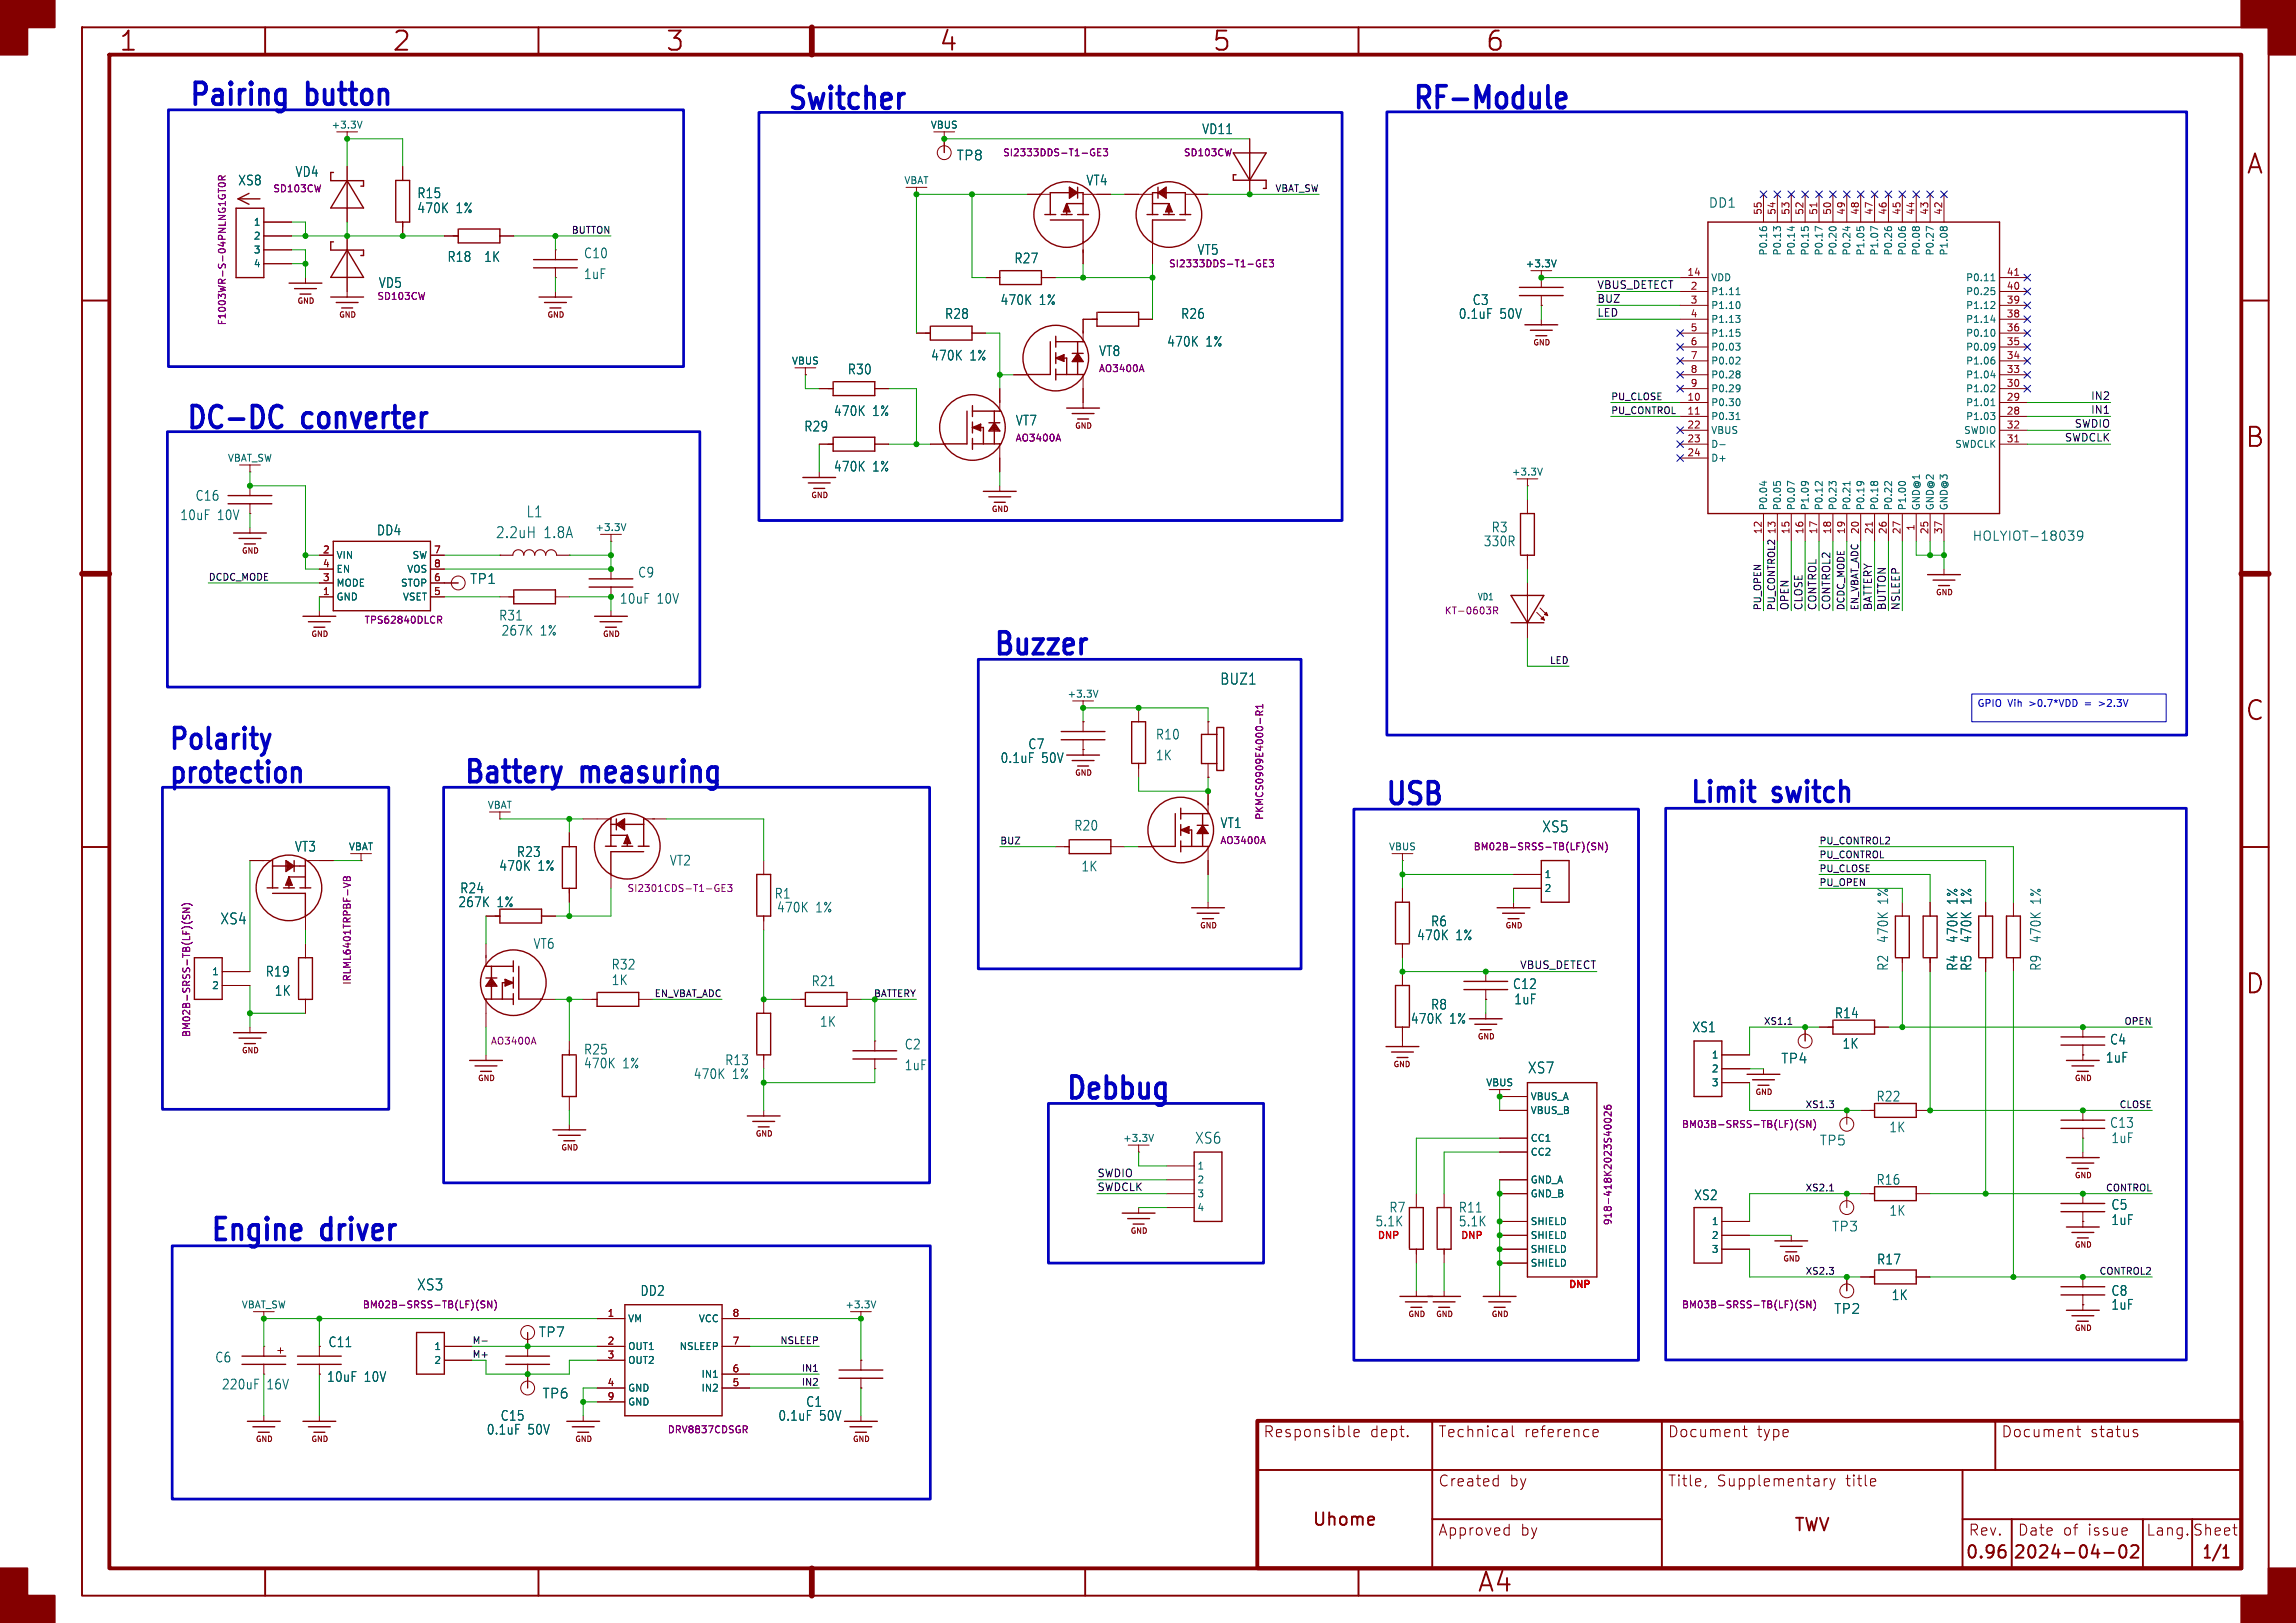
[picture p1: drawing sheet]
<svg xmlns="http://www.w3.org/2000/svg" width="420mm" height="297mm" viewBox="0 0 420 297" stroke-linecap="round" stroke-linejoin="round" font-family="sans-serif">
<defs><g id="words">
<g font-size="5.6" fill="#0000c2">
<text x="34.5" y="19.6">Pairing</text>
<text x="56.4" y="19.6">button</text>
<text x="143.9" y="20.3">Switcher</text>
<text x="258.3" y="20.2">RF-Module</text>
<text x="33.9" y="78.7">DC-DC</text>
<text x="55.7" y="78.7">converter</text>
<text x="181.6" y="120.1">Buzzer</text>
<text x="84.7" y="143.6">Battery</text>
<text x="106.6" y="143.6">measuring</text>
<text x="253.2" y="147.6">USB</text>
<text x="194.8" y="201.4">Debbug</text>
<text x="38.4" y="227.3">Engine</text>
<text x="59.1" y="227.3">driver</text>
</g>
<g font-size="5.3" fill="#0000c2">
<text x="30.7" y="137.4">Polarity</text>
<text x="30.7" y="143.6">protection</text>
<text x="309" y="147.2">Limit</text>
<text x="324.6" y="147.2">switch</text>
</g>
<g font-size="4.9" fill="#840000">
<text x="21.7" y="9.8">1</text>
<text x="71.7" y="9.8">2</text>
<text x="121.7" y="9.8">3</text>
<text x="171.7" y="9.8">4</text>
<text x="221.7" y="9.8">5</text>
<text x="271.7" y="9.8">6</text>
<text x="410.8" y="32.3">A</text>
<text x="410.6" y="82.3">B</text>
<text x="410.6" y="132.3">C</text>
<text x="410.6" y="182.3">D</text>
<text x="270.2" y="291.8">A4</text>
</g>
<g font-size="3.2" fill="#840000">
<text x="239.9" y="279.7">Uhome</text>
<text x="328" y="280.7">TWV</text>
<text x="359.4" y="285.7">0.96</text>
<text x="368.1" y="285.7">2024-04-02</text>
<text x="402.6" y="285.7">1/1</text>
</g>
<g font-size="2.8" fill="#006464">
<text x="96.2" y="94.9">L1</text>
<text x="90.6" y="98.7">2.2uH</text>
<text x="99.4" y="98.7">1.8A</text>
<text x="223.1" y="125.5">BUZ1</text>
<text x="282" y="152.5">XS5</text>
<text x="40.2" y="169.4">XS4</text>
<text x="279.4" y="196.7">XS7</text>
<text x="218.5" y="209.5">XS6</text>
<text x="76.2" y="236.4">XS3</text>
</g>
<g font-size="2.8" fill="#840000">
<text x="231" y="263.3">Responsible</text>
<text x="250.6" y="263.3">dept.</text>
<text x="263" y="263.3">Technical</text>
<text x="278.7" y="263.3">reference</text>
<text x="305" y="263.3">Document</text>
<text x="321.3" y="263.3">type</text>
<text x="366" y="263.3">Document</text>
<text x="382.3" y="263.3">status</text>
<text x="263" y="272.3">Created</text>
<text x="276.1" y="272.3">by</text>
<text x="305" y="272.3">Title,</text>
<text x="314" y="272.3">Supplementary</text>
<text x="337.6" y="272.3">title</text>
<text x="263" y="281.3">Approved</text>
<text x="278.1" y="281.3">by</text>
<text x="360" y="281.3">Rev.</text>
<text x="369" y="281.3">Date</text>
<text x="377.3" y="281.3">of</text>
<text x="381.9" y="281.3">issue</text>
<text x="392.5" y="281.3">Lang. Sheet</text>
</g>
<g font-size="2.5" fill="#006464">
<text x="174.9" y="29.6">TP8</text>
<text x="219.8" y="24.8">VD11</text>
<text x="43.5" y="34.1">XS8</text>
<text x="54" y="32.6">VD4</text>
<text x="198.6" y="34.1">VT4</text>
<text x="76.3" y="39.2">470K</text>
<text x="76.3" y="36.5">R15</text>
<text x="83.4" y="39.2">1%</text>
<text x="106.7" y="47.5">C10</text>
<text x="81.8" y="48.1">R18</text>
<text x="88.5" y="48.1">1K</text>
<text x="106.7" y="51.3">1uF</text>
<text x="185.5" y="48.4">R27</text>
<text x="172.8" y="58.6">R28</text>
<text x="182.9" y="56">470K</text>
<text x="190.1" y="56">1%</text>
<text x="216" y="58.6">R26</text>
<text x="266.8" y="58.6">0.1uF</text>
<text x="269.3" y="56">C3</text>
<text x="274.3" y="58.6">50V</text>
<text x="201" y="65.4">VT8</text>
<text x="213.4" y="63.6">470K</text>
<text x="220.6" y="63.6">1%</text>
<text x="155" y="68.7">R30</text>
<text x="170.2" y="66.2">470K</text>
<text x="177.4" y="66.2">1%</text>
<text x="152.5" y="76.3">470K</text>
<text x="159.6" y="76.3">1%</text>
<text x="147" y="79.2">R29</text>
<text x="185.7" y="78.1">VT7</text>
<text x="152.5" y="86.5">470K</text>
<text x="159.6" y="86.5">1%</text>
<text x="32.9" y="95.4">10uF</text>
<text x="35.7" y="91.8">C16</text>
<text x="39.7" y="95.4">10V</text>
<text x="68.9" y="98.2">DD4</text>
<text x="271.3" y="100.2">330R</text>
<text x="272.8" y="97.6">R3</text>
<text x="85.9" y="107.1">TP1</text>
<text x="116.6" y="105.9">C9</text>
<text x="91.2" y="113.8">R31</text>
<text x="113.3" y="110.7">10uF</text>
<text x="120.2" y="110.7">10V</text>
<text x="91.7" y="116.5">267K</text>
<text x="98.8" y="116.5">1%</text>
<text x="188" y="137.3">C7</text>
<text x="211.4" y="135.5">R10</text>
<text x="182.9" y="139.8">0.1uF</text>
<text x="190.5" y="139.8">50V</text>
<text x="211.4" y="139.3">1K</text>
<text x="196.4" y="152.2">R20</text>
<text x="223.2" y="151.7">VT1</text>
<text x="53.9" y="156.1">VT3</text>
<text x="91.2" y="159.6">470K</text>
<text x="94.5" y="157">R23</text>
<text x="98.4" y="159.6">1%</text>
<text x="122.4" y="158.6">VT2</text>
<text x="197.7" y="159.7">1K</text>
<text x="83.7" y="166.2">267K</text>
<text x="84.1" y="163.7">R24</text>
<text x="90.9" y="166.2">1%</text>
<text x="141.6" y="164.7">R1</text>
<text x="142" y="167.2">470K</text>
<text x="149.2" y="167.2">1%</text>
<text x="345.6" y="165.5" transform="rotate(-90 345.6 165.5)">1%</text>
<text x="358.3" y="165.5" transform="rotate(-90 358.3 165.5)">1%</text>
<text x="360.8" y="165.5" transform="rotate(-90 360.8 165.5)">1%</text>
<text x="373.5" y="165.5" transform="rotate(-90 373.5 165.5)">1%</text>
<text x="97.5" y="173.8">VT6</text>
<text x="259.1" y="172.3">470K</text>
<text x="261.7" y="169.7">R6</text>
<text x="266.3" y="172.3">1%</text>
<text x="345.6" y="172.7" transform="rotate(-90 345.6 172.7)">470K</text>
<text x="358.3" y="172.7" transform="rotate(-90 358.3 172.7)">470K</text>
<text x="360.8" y="172.7" transform="rotate(-90 360.8 172.7)">470K</text>
<text x="373.5" y="172.7" transform="rotate(-90 373.5 172.7)">470K</text>
<text x="48.5" y="178.9">R19</text>
<text x="111.8" y="177.6">R32</text>
<text x="345.6" y="177.7" transform="rotate(-90 345.6 177.7)">R2</text>
<text x="358.3" y="177.7" transform="rotate(-90 358.3 177.7)">R4</text>
<text x="360.8" y="177.7" transform="rotate(-90 360.8 177.7)">R5</text>
<text x="373.5" y="177.7" transform="rotate(-90 373.5 177.7)">R9</text>
<text x="50.2" y="182.4">1K</text>
<text x="111.8" y="180.5">1K</text>
<text x="148.4" y="180.7">R21</text>
<text x="261.7" y="185">R8</text>
<text x="276.7" y="181.2">C12</text>
<text x="276.9" y="184">1uF</text>
<text x="149.9" y="188.1">1K</text>
<text x="258" y="187.6">470K</text>
<text x="265.1" y="187.6">1%</text>
<text x="309.5" y="189.1">XS1</text>
<text x="335.5" y="186.5">R14</text>
<text x="385.9" y="191.4">C4</text>
<text x="106.7" y="195.7">470K</text>
<text x="106.7" y="193.2">R25</text>
<text x="113.9" y="195.7">1%</text>
<text x="126.8" y="197.7">470K</text>
<text x="132.6" y="195.1">R13</text>
<text x="133.9" y="197.7">1%</text>
<text x="165.4" y="192.3">C2</text>
<text x="165.4" y="196.1">1uF</text>
<text x="325.8" y="194.8">TP4</text>
<text x="337" y="192.1">1K</text>
<text x="385.1" y="194.7">1uF</text>
<text x="343.2" y="201.8">R22</text>
<text x="332.8" y="209.8">TP5</text>
<text x="345.5" y="207.4">1K</text>
<text x="385.9" y="206.6">C13</text>
<text x="386.1" y="209.4">1uF</text>
<text x="309.8" y="219.8">XS2</text>
<text x="343.2" y="217">R16</text>
<text x="386.1" y="221.6">C5</text>
<text x="251.5" y="224.6">5.1K</text>
<text x="254.1" y="222.1">R7</text>
<text x="266.8" y="222.1">R11</text>
<text x="266.8" y="224.6">5.1K</text>
<text x="335" y="225.6">TP3</text>
<text x="345.5" y="222.7">1K</text>
<text x="386.1" y="224.4">1uF</text>
<text x="343.3" y="231.6">R17</text>
<text x="117.1" y="237.3">DD2</text>
<text x="346" y="238.1">1K</text>
<text x="386.1" y="237.3">C8</text>
<text x="386.1" y="239.9">1uF</text>
<text x="98.5" y="244.9">TP7</text>
<text x="335.4" y="240.6">TP2</text>
<text x="39.3" y="249.5">C6</text>
<text x="60" y="246.7">C11</text>
<text x="40.5" y="254.5">220uF</text>
<text x="48.8" y="254.5">16V</text>
<text x="59.7" y="253.1">10uF</text>
<text x="66.6" y="253.1">10V</text>
<text x="99.2" y="256.1">TP6</text>
<text x="147.4" y="257.7">C1</text>
<text x="89" y="262.7">0.1uF</text>
<text x="91.5" y="260.2">C15</text>
<text x="96.5" y="262.7">50V</text>
<text x="142.3" y="260.2">0.1uF</text>
<text x="149.9" y="260.2">50V</text>
</g>
<g font-size="2.5" fill="#840084">
<text x="219" y="46.8">VT5</text>
<text x="69.2" y="52.9">VD5</text>
</g>
<g font-size="2.4" fill="#006464">
<text x="312.5" y="38.2">DD1</text>
<text x="360.8" y="99.2">HOLYIOT-18039</text>
</g>
<g font-size="1.9" fill="#0f0f0f">
<text x="292.1" y="53">VBUS_DETECT</text>
<text x="292.1" y="58">LED</text>
<text x="292.1" y="55.5">BUZ</text>
<text x="382.4" y="75.8">IN1</text>
<text x="382.4" y="73.3">IN2</text>
<text x="377.6" y="80.9">SWDCLK</text>
<text x="379.4" y="78.4">SWDIO</text>
<text x="327.3" y="111.8" transform="rotate(-90 327.3 111.8)">OPEN</text>
<text x="329.8" y="111.8" transform="rotate(-90 329.8 111.8)">CLOSE</text>
<text x="332.4" y="111.8" transform="rotate(-90 332.4 111.8)">CONTROL</text>
<text x="334.9" y="111.8" transform="rotate(-90 334.9 111.8)">CONTROL2</text>
<text x="342.5" y="111.8" transform="rotate(-90 342.5 111.8)">BATTERY</text>
<text x="345.1" y="111.8" transform="rotate(-90 345.1 111.8)">BUTTON</text>
<text x="347.6" y="111.8" transform="rotate(-90 347.6 111.8)">NSLEEP</text>
<text x="278" y="177.4">VBUS_DETECT</text>
<text x="200.7" y="215.5">SWDIO</text>
<text x="200.7" y="218.1">SWDCLK</text>
</g>
<g font-size="1.8" fill="#006464">
<text x="60.6" y="23.7">+3.3V</text>
<text x="170.2" y="23.7">VBUS</text>
<text x="165.3" y="33.9">VBAT</text>
<text x="46.3" y="41.5">1</text>
<text x="46.3" y="44">2</text>
<text x="46.3" y="46.6">3</text>
<text x="323.4" y="46.9" transform="rotate(-90 323.4 46.9)">P0.16</text>
<text x="326" y="46.9" transform="rotate(-90 326 46.9)">P0.13</text>
<text x="328.5" y="46.9" transform="rotate(-90 328.5 46.9)">P0.14</text>
<text x="331.1" y="46.9" transform="rotate(-90 331.1 46.9)">P0.15</text>
<text x="333.6" y="46.9" transform="rotate(-90 333.6 46.9)">P0.17</text>
<text x="336.1" y="46.9" transform="rotate(-90 336.1 46.9)">P0.20</text>
<text x="338.7" y="46.9" transform="rotate(-90 338.7 46.9)">P0.24</text>
<text x="341.2" y="46.9" transform="rotate(-90 341.2 46.9)">P1.05</text>
<text x="343.8" y="46.9" transform="rotate(-90 343.8 46.9)">P1.07</text>
<text x="346.3" y="46.9" transform="rotate(-90 346.3 46.9)">P0.26</text>
<text x="348.8" y="46.9" transform="rotate(-90 348.8 46.9)">P0.06</text>
<text x="351.4" y="46.9" transform="rotate(-90 351.4 46.9)">P0.08</text>
<text x="353.9" y="46.9" transform="rotate(-90 353.9 46.9)">P0.27</text>
<text x="356.5" y="46.9" transform="rotate(-90 356.5 46.9)">P1.08</text>
<text x="46.3" y="49.1">4</text>
<text x="279" y="49.1">+3.3V</text>
<text x="312.9" y="51.7">VDD</text>
<text x="359.5" y="51.7">P0.11</text>
<text x="312.9" y="54.2">P1.11</text>
<text x="312.9" y="56.7">P1.10</text>
<text x="312.9" y="59.3">P1.13</text>
<text x="359.5" y="59.3">P1.14</text>
<text x="359.5" y="56.7">P1.12</text>
<text x="359.5" y="54.2">P0.25</text>
<text x="312.9" y="61.8">P1.15</text>
<text x="312.9" y="64.4">P0.03</text>
<text x="359.5" y="64.4">P0.09</text>
<text x="359.5" y="61.8">P0.10</text>
<text x="144.8" y="66.9">VBUS</text>
<text x="312.9" y="66.9">P0.02</text>
<text x="312.9" y="69.4">P0.28</text>
<text x="312.9" y="72">P0.29</text>
<text x="359.5" y="72">P1.02</text>
<text x="359.5" y="69.4">P1.04</text>
<text x="359.5" y="66.9">P1.06</text>
<text x="312.9" y="74.5">P0.30</text>
<text x="312.9" y="77.1">P0.31</text>
<text x="359.5" y="77.1">P1.03</text>
<text x="359.5" y="74.5">P1.01</text>
<text x="312.9" y="79.6">VBUS</text>
<text x="312.9" y="82.1">D-</text>
<text x="357.6" y="82.1">SWDCLK</text>
<text x="359.2" y="79.6">SWDIO</text>
<text x="41.6" y="84.7">VBAT_SW</text>
<text x="276.5" y="87.2">+3.3V</text>
<text x="312.9" y="84.7">D+</text>
<text x="323.4" y="93.5" transform="rotate(-90 323.4 93.5)">P0.04</text>
<text x="326" y="93.5" transform="rotate(-90 326 93.5)">P0.05</text>
<text x="328.5" y="93.5" transform="rotate(-90 328.5 93.5)">P0.07</text>
<text x="331.1" y="93.5" transform="rotate(-90 331.1 93.5)">P1.09</text>
<text x="333.6" y="93.5" transform="rotate(-90 333.6 93.5)">P0.12</text>
<text x="336.1" y="93.5" transform="rotate(-90 336.1 93.5)">P0.23</text>
<text x="338.7" y="93.5" transform="rotate(-90 338.7 93.5)">P0.21</text>
<text x="341.2" y="93.5" transform="rotate(-90 341.2 93.5)">P0.19</text>
<text x="343.8" y="93.5" transform="rotate(-90 343.8 93.5)">P0.18</text>
<text x="346.3" y="93.5" transform="rotate(-90 346.3 93.5)">P0.22</text>
<text x="348.8" y="93.5" transform="rotate(-90 348.8 93.5)">P1.00</text>
<text x="351.4" y="93.5" transform="rotate(-90 351.4 93.5)">GND@1</text>
<text x="353.9" y="93.5" transform="rotate(-90 353.9 93.5)">GND@2</text>
<text x="356.5" y="93.5" transform="rotate(-90 356.5 93.5)">GND@3</text>
<text x="108.8" y="97.4">+3.3V</text>
<text x="61.5" y="102.5">VIN</text>
<text x="61.5" y="107.5">MODE</text>
<text x="61.5" y="105">EN</text>
<text x="73.3" y="107.5">STOP</text>
<text x="74.4" y="105">VOS</text>
<text x="75.4" y="102.5">SW</text>
<text x="61.5" y="110.1">GND</text>
<text x="73.6" y="110.1">VSET</text>
<text x="195.2" y="127.9">+3.3V</text>
<text x="89.1" y="148.2">VBAT</text>
<text x="63.7" y="155.8">VBAT</text>
<text x="254" y="155.8">VBUS</text>
<text x="282.4" y="160.9">1</text>
<text x="282.4" y="163.4">2</text>
<text x="38.7" y="178.7">1</text>
<text x="38.7" y="181.2">2</text>
<text x="313" y="193.9">1</text>
<text x="313" y="196.4">2</text>
<text x="271.8" y="199">VBUS</text>
<text x="279.9" y="201.5">VBUS_A</text>
<text x="313" y="199">3</text>
<text x="205.3" y="209.1">+3.3V</text>
<text x="279.9" y="209.1">CC1</text>
<text x="279.9" y="204.1">VBUS_B</text>
<text x="218.9" y="214.2">1</text>
<text x="279.9" y="211.7">CC2</text>
<text x="218.9" y="216.8">2</text>
<text x="218.9" y="219.3">3</text>
<text x="218.9" y="221.8">4</text>
<text x="279.9" y="216.8">GND_A</text>
<text x="279.9" y="219.3">GND_B</text>
<text x="279.9" y="226.9">SHIELD</text>
<text x="279.9" y="224.4">SHIELD</text>
<text x="313" y="224.4">1</text>
<text x="313" y="226.9">2</text>
<text x="279.9" y="229.5">SHIELD</text>
<text x="279.9" y="232">SHIELD</text>
<text x="313" y="229.5">3</text>
<text x="44.1" y="239.6">VBAT_SW</text>
<text x="154.5" y="239.6">+3.3V</text>
<text x="114.8" y="242.2">VM</text>
<text x="127.7" y="242.2">VCC</text>
<text x="79.4" y="247.2">1</text>
<text x="79.4" y="249.8">2</text>
<text x="114.8" y="247.2">OUT1</text>
<text x="114.8" y="249.8">OUT2</text>
<text x="124.2" y="247.2">NSLEEP</text>
<text x="114.8" y="254.9">GND</text>
<text x="114.8" y="257.4">GND</text>
<text x="128.2" y="254.9">IN2</text>
<text x="128.2" y="252.3">IN1</text>
</g>
<g font-size="1.8" fill="#840084">
<text x="183.4" y="28.8">SI2333DDS-T1-GE3</text>
<text x="216.5" y="28.8">SD103CW</text>
<text x="49.9" y="35.4">SD103CW</text>
<text x="213.7" y="49.1">SI2333DDS-T1-GE3</text>
<text x="41.5" y="59.6" transform="rotate(-90 41.5 59.6)">F1003WR-S-04PNLNG1GT0R</text>
<text x="68.9" y="55.1">SD103CW</text>
<text x="200.9" y="68.3">AO3400A</text>
<text x="185.7" y="81">AO3400A</text>
<text x="264.2" y="112.6">KT-0603R</text>
<text x="66.6" y="114.3">TPS62840DLCR</text>
<text x="223.1" y="154.7">AO3400A</text>
<text x="231.3" y="150.1" transform="rotate(-90 231.3 150.1)">PKMCS0909E4000-R1</text>
<text x="269.5" y="155.8">BM02B-SRSS-TB(LF)(SN)</text>
<text x="114.7" y="163.4">SI2301CDS-T1-GE3</text>
<text x="64.4" y="180.3" transform="rotate(-90 64.4 180.3)">IRLML6401TRPBF-VB</text>
<text x="35" y="189.9" transform="rotate(-90 35 189.9)">BM02B-SRSS-TB(LF)(SN)</text>
<text x="89.7" y="191.4">AO3400A</text>
<text x="307.6" y="206.6">BM03B-SRSS-TB(LF)(SN)</text>
<text x="295" y="224.3" transform="rotate(-90 295 224.3)">918-418K2023S40026</text>
<text x="66.3" y="239.6">BM02B-SRSS-TB(LF)(SN)</text>
<text x="307.6" y="239.6">BM03B-SRSS-TB(LF)(SN)</text>
<text x="122.1" y="262.5">DRV8837CDSGR</text>
</g>
<g font-size="1.8" fill="#a90000">
<text x="322.3" y="39.4" transform="rotate(-90 322.3 39.4)">55</text>
<text x="324.9" y="39.4" transform="rotate(-90 324.9 39.4)">54</text>
<text x="327.4" y="39.4" transform="rotate(-90 327.4 39.4)">53</text>
<text x="329.9" y="39.4" transform="rotate(-90 329.9 39.4)">52</text>
<text x="332.5" y="39.4" transform="rotate(-90 332.5 39.4)">51</text>
<text x="335" y="39.4" transform="rotate(-90 335 39.4)">50</text>
<text x="337.6" y="39.4" transform="rotate(-90 337.6 39.4)">49</text>
<text x="340.1" y="39.4" transform="rotate(-90 340.1 39.4)">48</text>
<text x="342.6" y="39.4" transform="rotate(-90 342.6 39.4)">47</text>
<text x="345.2" y="39.4" transform="rotate(-90 345.2 39.4)">46</text>
<text x="347.7" y="39.4" transform="rotate(-90 347.7 39.4)">45</text>
<text x="350.3" y="39.4" transform="rotate(-90 350.3 39.4)">44</text>
<text x="352.8" y="39.4" transform="rotate(-90 352.8 39.4)">43</text>
<text x="355.3" y="39.4" transform="rotate(-90 355.3 39.4)">42</text>
<text x="308.6" y="50.5">14</text>
<text x="309.2" y="53.1">2</text>
<text x="367" y="53.1">40</text>
<text x="367" y="50.5">41</text>
<text x="309.2" y="55.6">3</text>
<text x="309.2" y="58.2">4</text>
<text x="367" y="58.2">38</text>
<text x="367" y="55.6">39</text>
<text x="309.2" y="60.7">5</text>
<text x="309.2" y="63.2">6</text>
<text x="309.2" y="65.8">7</text>
<text x="367" y="65.8">34</text>
<text x="367" y="63.2">35</text>
<text x="367" y="60.7">36</text>
<text x="309.2" y="68.3">8</text>
<text x="309.2" y="70.9">9</text>
<text x="367" y="70.9">30</text>
<text x="367" y="68.3">33</text>
<text x="308.6" y="73.4">10</text>
<text x="308.6" y="75.9">11</text>
<text x="367" y="75.9">28</text>
<text x="367" y="73.4">29</text>
<text x="308.6" y="78.5">22</text>
<text x="308.6" y="81">23</text>
<text x="308.6" y="83.6">24</text>
<text x="367" y="81">31</text>
<text x="367" y="78.5">32</text>
<text x="59" y="101.3">2</text>
<text x="79.3" y="101.3">7</text>
<text x="322.3" y="97.8" transform="rotate(-90 322.3 97.8)">12</text>
<text x="324.9" y="97.8" transform="rotate(-90 324.9 97.8)">13</text>
<text x="327.4" y="97.8" transform="rotate(-90 327.4 97.8)">15</text>
<text x="329.9" y="97.8" transform="rotate(-90 329.9 97.8)">16</text>
<text x="332.5" y="97.8" transform="rotate(-90 332.5 97.8)">17</text>
<text x="335" y="97.8" transform="rotate(-90 335 97.8)">18</text>
<text x="337.6" y="97.8" transform="rotate(-90 337.6 97.8)">19</text>
<text x="340.1" y="97.8" transform="rotate(-90 340.1 97.8)">20</text>
<text x="342.6" y="97.8" transform="rotate(-90 342.6 97.8)">21</text>
<text x="345.2" y="97.8" transform="rotate(-90 345.2 97.8)">26</text>
<text x="347.7" y="97.8" transform="rotate(-90 347.7 97.8)">27</text>
<text x="350.3" y="97.2" transform="rotate(-90 350.3 97.2)">1</text>
<text x="352.8" y="97.8" transform="rotate(-90 352.8 97.8)">25</text>
<text x="355.3" y="97.8" transform="rotate(-90 355.3 97.8)">37</text>
<text x="59" y="106.4">3</text>
<text x="59" y="103.9">4</text>
<text x="79.3" y="106.4">6</text>
<text x="79.3" y="103.9">8</text>
<text x="59" y="109">1</text>
<text x="79.3" y="109">5</text>
<text x="111.1" y="241">1</text>
<text x="133.9" y="241">8</text>
<text x="111.1" y="246.1">2</text>
<text x="111.1" y="248.7">3</text>
<text x="133.9" y="251.2">6</text>
<text x="133.9" y="246.1">7</text>
<text x="111.1" y="253.7">4</text>
<text x="111.1" y="256.3">9</text>
<text x="133.9" y="253.7">5</text>
</g>
<g font-size="1.8" fill="#0000c2">
<text x="361.6" y="129.7">GPIO Vih</text>
<text x="371.3" y="129.7">&gt;0.7*VDD</text>
<text x="381.7" y="129.7">=</text>
<text x="384.4" y="129.7">&gt;2.3V</text>
</g>
<g font-size="1.8" fill="#ff0002">
<text x="251.8" y="227.1">DNP</text>
<text x="267.1" y="227.1">DNP</text>
</g>
<text font-size="1.8" fill="#f00" x="286.8" y="236">DNP</text>
<g font-size="1.7" fill="#0f0f0f">
<text x="233.2" y="35.2">VBAT_SW</text>
<text x="104.5" y="42.8">BUTTON</text>
<text x="294.6" y="75.9">PU_CONTROL</text>
<text x="294.6" y="73.3">PU_CLOSE</text>
<text x="38.1" y="106.3">DCDC_MODE</text>
<text x="322.2" y="111.8" transform="rotate(-90 322.2 111.8)">PU_OPEN</text>
<text x="324.8" y="111.8" transform="rotate(-90 324.8 111.8)">PU_CONTROL2</text>
<text x="337.5" y="111.8" transform="rotate(-90 337.5 111.8)">DCDC_MODE</text>
<text x="340" y="111.8" transform="rotate(-90 340 111.8)">EN_VBAT_ADC</text>
<text x="283.4" y="121.6">LED</text>
<text x="182.9" y="154.6">BUZ</text>
<text x="332.7" y="154.6">PU_CONTROL2</text>
<text x="332.7" y="159.7">PU_CLOSE</text>
<text x="332.7" y="157.1">PU_CONTROL</text>
<text x="332.7" y="162.2">PU_OPEN</text>
<text x="119.7" y="182.5">EN_VBAT_ADC</text>
<text x="159.8" y="182.5">BATTERY</text>
<text x="322.6" y="187.6">XS1.1</text>
<text x="388.5" y="187.6">OPEN</text>
<text x="330.2" y="202.9">XS1.3</text>
<text x="387.6" y="202.9">CLOSE</text>
<text x="330.2" y="218.1">XS2.1</text>
<text x="385.1" y="218.1">CONTROL</text>
<text x="330.2" y="233.3">XS2.3</text>
<text x="383.9" y="233.3">CONTROL2</text>
<text x="86.4" y="246">M-</text>
<text x="142.7" y="246">NSLEEP</text>
<text x="146.6" y="251.1">IN1</text>
<text x="146.6" y="253.7">IN2</text>
</g>
<text font-size="1.7" fill="#006464" x="270.2" y="110">VD1</text>
<text font-size="1.7" fill="#009600" x="86.4" y="248.6">M+</text>
<g font-size="1.4" fill="#840000">
<text x="54.3" y="55.8">GND</text>
<text x="61.9" y="58.3">GND</text>
<text x="100" y="58.3">GND</text>
<text x="280.4" y="63.4">GND</text>
<text x="196.6" y="78.6">GND</text>
<text x="148.3" y="91.3">GND</text>
<text x="181.3" y="93.9">GND</text>
<text x="44.2" y="101.5">GND</text>
<text x="354" y="109.1">GND</text>
<text x="56.9" y="116.7">GND</text>
<text x="110.2" y="116.7">GND</text>
<text x="196.6" y="142.1">GND</text>
<text x="219.4" y="170.1">GND</text>
<text x="275.3" y="170.1">GND</text>
<text x="270.2" y="190.4">GND</text>
<text x="44.2" y="192.9">GND</text>
<text x="254.8" y="195.5">GND</text>
<text x="87.3" y="198">GND</text>
<text x="321" y="200.6">GND</text>
<text x="379.4" y="198">GND</text>
<text x="138.1" y="208.2">GND</text>
<text x="102.6" y="210.7">GND</text>
<text x="379.4" y="215.8">GND</text>
<text x="206.7" y="226">GND</text>
<text x="326.1" y="231">GND</text>
<text x="379.4" y="228.5">GND</text>
<text x="257.5" y="241.2">GND</text>
<text x="262.6" y="241.2">GND</text>
<text x="272.8" y="241.2">GND</text>
<text x="379.4" y="243.7">GND</text>
<text x="46.7" y="264.1">GND</text>
<text x="56.9" y="264.1">GND</text>
<text x="105.1" y="264.1">GND</text>
<text x="155.9" y="264.1">GND</text>
</g>
</g></defs>
<g fill="none" stroke="#840000" stroke-width=".35">
<path d="M15 5h400v287h-400zM48.5 5v5M98.5 5v5M148.5 5v5M198.5 5v5M248.5 5v5M15 55h5M410 55h5M15 105h5M410 105h5M15 155h5M410 155h5"/>
<path d="M230 269h180M251 277.5l.2 .1 .2 .5-1.1 .2M251.2 278.9l-.2 .1M262 278h42M262 260v27M304 260v27M359 278h51M359 269v18M365 260v9M368 278v9M392 278v9M401 278v9"/>
<path d="M48.5 287v5M98.5 287v5M148.5 287v5M198.5 287v5M248.5 287v5M366.2 282.7h.5M366.4 283.6l.5 .5v.5l-.5 .4M384.9 284.2h1.8M388 282.9a.55 .55 0 0 1 .9 .3 1.35 1.35 0 0 1-.5 1.8 .59 .59 0 0 1-.6-.4 1.79 1.79 0 0 1 .2-1.7zM389.8 283l.4-.3h.5a.62 .62 0 0 1 .4 1l-1.4 1.3h1.5M406.7 285h1M406.7 283.4l.5-.7v2.3"/>
</g>
<path d="M20 10h390v277h-390zM230 260h180v27h-180z" fill="none" stroke="#840000" stroke-width=".7"/>
<path d="M148.5 5v5M15 105h5M410 105h5M148.5 287v5" fill="none" stroke="#840000" stroke-width="1.1"/>
<g fill="#840000" stroke="#840000" stroke-width=".35">
<path d="M0 0h10v5h-5v5h-5z"/>
<path d="M0 287h5v5h5v5h-10z"/>
<path d="M410 0h10v10h-5v-5h-5z"/>
<path d="M415 287h5v10h-10v-5h5z"/>
</g>
<g fill="none" stroke="#840000" stroke-width=".18">
<path d="M63.5 25.4h.1M63.5 24.1v1.3M63.5 30.5v2.5M63.5 38.1v2.5M73.7 30.5v2.5M167.6 35.6h.1M167.6 34.3v1.3M172.7 25.4h.1M172.7 24.1v3.8M188 35.6h2.5M190.1 35.6h2M198.1 35.6h5.1"/>
<path d="M205.7 35.6h5.2M216.9 35.6h2M218.4 35.6h2.6M228.6 25.4v2.5M228.6 33v2.6M322.6 35.6v5M325.1 35.6v5M327.7 35.6v5M330.2 35.6v5M332.7 35.6v5M335.3 35.6v5M337.8 35.6v5"/>
<path d="M340.4 35.6v5M342.9 35.6v5M345.4 35.6v5M348 35.6v5M350.5 35.6v5M353.1 35.6v5M355.6 35.6v5M48.3 43.2h5M48.3 40.6h5M48.3 45.7h5M48.3 48.3h5M55.9 50.8v1"/>
<path d="M63.5 43.2v2.5M63.5 50.8v3.6M73.7 40.6v2.6M81.3 43.2h2.5M91.4 43.2h2.6M101.6 45.7h.1M101.6 50.8h.1M101.6 45.7v1.8M101.6 49v1.8M101.6 53.4v1M180.3 50.8h2.6M190.5 50.8h2.5"/>
<path d="M198.1 44.3v4M200.7 58.4h-2.6v4.1M208.3 58.4h2.5M210.8 44.3v4M281.9 50.8h.1M281.9 55.9h.1M281.9 49.5v3.1M281.9 54.1v1.8M281.9 58.4v1M307.3 50.8h5.1M307.3 53.3h5.1M307.3 55.9h5.1"/>
<path d="M307.3 58.4h5.1M365.8 50.8h5M365.8 53.3h5M365.8 55.9h5M365.8 58.4h5M147.3 68.6h.1M147.3 67.3v1.3M149.9 71.1h2.5M160 71.1h2.6M167.6 61h2.6M177.8 61h2.5M182.9 71.1v4.1"/>
<path d="M185.4 68.6h2.6M198.1 68.5v6.2M307.3 61h5.1M307.3 73.7h5.1M307.3 76.2h5.1M307.3 78.7h5.1M307.3 71.1h5.1M307.3 68.6h5.1M307.3 66h5.1M307.3 63.5h5.1M365.8 61h5M365.8 73.7h5"/>
<path d="M365.8 76.2h5M365.8 78.7h5M365.8 71.1h5M365.8 68.6h5M365.8 66h5M365.8 63.5h5M45.7 86.4h.1M45.7 88.9h.1M45.7 94h.1M45.7 85.1v1.3M45.7 88.9v1.8M45.7 92.2v1.8"/>
<path d="M45.7 96.5v1M111.8 99.1h.1M111.8 97.8v1.3M149.9 81.3h2.5M149.9 86.4v1M160 81.3h2.6M170.2 81.3h2.5M182.9 88.9v1M182.9 81.2v5.2M279.4 88.9h.1M279.4 87.6v1.3M279.4 91.4v2.6"/>
<path d="M307.3 81.3h5.1M307.3 83.8h5.1M322.6 94v5.1M325.1 94v5.1M327.7 94v5.1M330.2 94v5.1M332.7 94v5.1M335.3 94v5.1M337.8 94v5.1M340.4 94v5.1M342.9 94v5.1M345.4 94v5.1"/>
<path d="M348 94v5.1M350.5 94v5.1M353.1 94v5.1M355.6 94v5.1M365.8 81.3h5M58.4 111.8v1M58.4 109.2h2.6M58.4 106.7h2.6M58.4 101.6h2.6M58.4 104.1h2.6M78.7 109.2h2.6M78.7 106.7h5.1"/>
<path d="M78.7 101.6h2.6M78.7 104.1h2.6M91.4 101.6h.1M91.4 109.2h2.6M101.6 109.2h2.5M104.1 101.6h.1M111.8 104.1h.1M111.8 109.2h.1M111.8 104.1v1.8M111.8 107.4v1.8M111.8 111.8v1M279.4 101.6v2.5"/>
<path d="M279.4 106.7v10.1M281.1 112.1l1.4 1.4M281.7 111.3l1.4 1.4M281.9 113.3l.4-.4 .2 .6zM282.3 113.2l-.1-.1-.1 .2 .4 .2M282.8 112.2l.1-.1 .2 .6M282.8 112.2l-.3 .3 .6 .2M282.8 112.2l-.1 .3h.1M282.8 112.2l.3 .5M355.6 104.2v1M198.1 132.1h.1M198.1 137.2h.1"/>
<path d="M198.1 129.5h.1M198.1 128.3v1.2M198.1 132.1v1.8M198.1 135.4v2.8M208.3 129.5v2.6M208.3 139.7v2.5M221 132.1h.1M221 139.7v2.5M221 132.1v2.2M49.9 157.5h-4.2M55.9 157.5h5.1M66 157.5h.1"/>
<path d="M66 156.2v1.3M91.4 149.9h.1M91.4 148.6v1.3M104.1 152.4v2.5M111.7 149.9h-5M117.7 149.9h4.2M139.7 157.5v2.5M193 154.9h2.6M203.2 154.9h2.5M208.3 154.9h2.5M221 142.2h.1M221 144.8v4.1"/>
<path d="M221 154.9v5.1M256.5 157.5h.1M256.5 156.2v1.3M40.6 177.8h5.1M55.9 167.6v2.6M55.9 172.7v2.6M88.9 167.6h2.5M88.9 172.7v4.1M99.1 167.6h2.5M104.1 162.6v2.5M111.8 160v2.6M139.7 167.6v2.6"/>
<path d="M221 165.1v1M256.5 162.6v2.5M256.5 172.7v2.6M256.5 177.8v2.5M271.8 177.8h.1M271.8 177.8v1.8M276.9 165.1v1M276.9 160h5M276.9 162.6h5M348 165.1v2.5M348 175.3v2.5M353.1 165.1v2.5"/>
<path d="M353.1 175.3v2.5M363.2 165.1v2.5M363.2 175.3v2.5M368.3 165.1v2.5M368.3 175.3v2.5M40.6 180.3h5.1M45.7 188v1M55.9 182.9v2.5M88.9 182.8v5.2M88.9 193.1v1M99.1 182.9h2.5M104.1 190.5v2.5"/>
<path d="M106.7 182.9h2.5M116.8 182.9h2.6M139.7 182.9v2.5M139.7 193v2.6M144.8 182.9h2.5M154.9 182.9h2.6M160 190.5h.1M160 195.6h.1M160 190.5v1.8M160 193.8v1.8M256.5 188v3.5M271.8 182.9h.1"/>
<path d="M271.8 181.1v1.8M271.8 185.4v1M274.3 199.4v1.3M315 193h5M315 195.6h5M315 198.1h5M322.6 195.6v1M330.2 188v2.5M332.7 188h2.6M342.9 188h2.5M381 188h.1M381 193h.1"/>
<path d="M381 188v1.7M381 191.3v2.8M104.1 200.7v2.5M104.1 205.8v1M139.7 203.2v1M208.3 210.8h.1M208.3 209.6v1.2M213.4 218.4h5M213.4 215.9h5M213.4 213.4h5M259.1 218.4v2.6M264.2 218.4v2.6"/>
<path d="M274.3 200.7h.1M274.3 203.2h5.1M274.3 218.4h5.1M274.3 215.9h5.1M274.3 208.3h5.1M274.3 200.7h5.1M274.3 210.8h5.1M337.8 203.2v2.5M337.8 218.4v2.6M340.4 203.2h2.5M340.4 218.4h2.5M350.5 203.2h2.6"/>
<path d="M350.5 218.4h2.6M381 218.4h.1M381 203.2h.1M381 208.3h.1M381 203.2v1.8M381 206.5v1.8M381 210.8v1M381 218.4v1.8M208.3 221v1M213.4 221h5M259.1 228.6v2.5M259.1 236.2v1"/>
<path d="M264.2 228.6v2.5M264.2 236.2v1M274.3 236.2v1M274.3 223.5h5.1M274.3 226.1h5.1M274.3 228.6h5.1M274.3 231.1h5.1M315 223.5h5M315 226.1h5M315 228.6h5M327.7 226.1v1M337.8 233.7v2.5"/>
<path d="M340.4 233.7h2.5M350.5 233.7h2.6M381 223.5h.1M381 233.7h.1M381 238.8h.1M381 221.7v2.8M381 233.7v1.8M381 237v2.8M48.3 241.3h.1M48.3 246.4h.1M48.3 251.5h.1M48.3 240v1.3"/>
<path d="M48.3 246.4v1.8M48.3 249.7v1.8M48.3 259.1v1M50.8 247.1h1M51.3 246.6v1M58.4 246.4h.1M58.4 251.5h.1M58.4 246.4v1.8M58.4 249.7v1.8M58.4 259.1v1M81.3 246.4h5.1M81.3 248.9h5.1"/>
<path d="M96.5 246.4h.1M96.5 251.5h.1M96.5 243.8v4.4M96.5 249.7v4.3M106.7 259.1v1M109.2 246.4h5.1M109.2 248.9h5.1M109.2 241.3h5.1M109.2 254h5.1M109.2 256.5h5.1M132.1 246.4h5.1M132.1 241.3h5.1"/>
<path d="M132.1 254h5.1M132.1 251.5h5.1M157.5 248.9h.1M157.5 254h.1M157.5 241.3h.1M157.5 240v1.3M157.5 248.9v1.8M157.5 252.2v1.8M157.5 259.1v1M247.7 262.3l.9-.2-.1-.4-.5-.1-.3 .3 .1 .9 .2 .1 .5-.1M257.5 262.7l.1 .1-.1 .1M257.5 262.7l-.1 .1 .1 .1"/>
<path d="M257.5 262.7v.2M273.5 270.6l.6 .1M274.1 269.9v2M274.1 271.8l-.6 .1M275.5 279.6l.6 .1M276.1 278.9v2M276.6 260.9v1.7l.3 .3M291.4 262.3l.9-.2-.1-.4-.5-.1-.3 .3 .1 .9 .2 .1 .5-.1M312.1 271.8l-.2 .4M318.8 261.6h.8M319.1 260.9v1.7l.1 .2 .4 .1M333.7 270.6v1.3"/>
<path d="M334.3 270.6l-.4 .1-.2 .3M334.7 270.6l.5 1.3M335.2 271.9l-.2 .5-.3 .2M335.7 270.6l-.5 1.3M342.8 270.6l.2 .1 .1 .4-.9 .2M343 271.8l-.2 .1M379.8 261.6h.8M380.1 260.9v1.7l.1 .2 .4 .1M390.5 262.3h.5l.1 .3-.3 .3h-.4M390.5 261.6l.5 .1M408.4 279.6h.8M276.1 280.8l-.6 .1"/>
<path d="M409 280.9h.2"/>
<circle cx="172.7" cy="27.9" r="1.27"/>
<circle cx="83.8" cy="106.7" r="1.27"/>
<circle cx="330.2" cy="190.5" r="1.27"/>
<circle cx="337.8" cy="205.7" r="1.27"/>
<circle cx="337.8" cy="221" r="1.27"/>
<circle cx="337.8" cy="236.2" r="1.27"/>
<circle cx="96.5" cy="243.8" r="1.27"/>
<circle cx="96.5" cy="254" r="1.27"/>
</g>
<g fill="none" stroke="#840000" stroke-width=".25">
<path d="M43.2 38.1h5.1v12.7h-5.1zM43.5 36.4h4M43.5 36.4l2 1M45.5 35.4l-2 1M61 31.6h-.5v1.5h6v1h-.5M63.5 33.1v5M63.5 33.1l3 5h-6zM191.1 39.3h2M192.1 39.3v-4h6v4M194.1 39.3h2M195.1 37.3v2M195.1 37.3l.6 1.5h-1.2z"/>
<path d="M195.1 37.3l-.3 1.3h.2l.3-.7 .1 .8-.2-.2M195.1 37.3h3M195.6 34.3l1.5 1-1.5 1zM196.1 35.4v-.3l.2 .1-.3-.6-.1 1.1 .7-.5-.8-.7v1.5l.9-.6M197.1 39.3h2M197.1 34.3v2M209.8 39.3h2M210.8 39.3v-4h6v4M210.8 37.3h3M211.8 34.3v2M211.8 35.3l1.5-1v2zM212.2 35.4l.9 .6v-1.5l-.8 .7 .7 .5-.1-1.1-.3 .6 .2-.1v.3"/>
<path d="M212.8 39.3h2M213.8 37.3v2M213.8 37.3l.6 1.5h-1.2zM213.8 37.3l.3 1.3h-.2l-.3-.7-.1 .8 .2-.2M215.8 39.3h2M225.6 28h6l-3 5zM226.1 32h-.5v1h6v1.5h-.5M228.6 28v5M52.9 51.8h6M53.9 52.8h4M54.9 53.8h2M60.5 54.4h6"/>
<path d="M61 44.3h-.5v1.5h6v1h-.5M61.5 55.4h4M62.5 56.4h2M63.5 45.8l3 5h-6zM63.5 45.8v5M72.4 40.5v-7.5h2.5v7.6h-2.5M83.8 41.9v2.6h7.6v-2.6h-7.4M97.6 49h8M97.6 47.5h8M98.6 54.4h6M99.6 55.4h4M100.6 56.4h2"/>
<path d="M170.2 59.7v2.5h7.6v-2.5h-7.5M182.9 49.5v2.6h7.6v-2.6h-7.5M192.1 40.3h6v4.2M200.7 57.2v2.5h7.6v-2.5h-7.5M216.8 40.3h-6v4.2M277.9 54.1h8M277.9 52.6h8M278.9 59.4h6M312.4 40.6h53.4v53.4h-53.4zM152.4 69.9v2.5h7.6v-2.5h-7.4M176.9 75.2v6h-4.2M177.9 74.2v2"/>
<path d="M177.9 77.2v2M177.9 78.2h2v3M177.9 75.2h5.2M179.4 77.6v1.2l-1.5-.6M179.4 77.6l-1.5 .6M179.4 77.6l-.8 .5 .7-.2-.1 .2 .1 .5-.7-.3 .6 .1M180.9 77.4h2M181.9 75.2v6M181.9 77.4l1 1.5h-2zM182 77.8l.6 .9h-1.5l.7-.8 .5 .7-1.1-.1 .6-.3-.1 .2h.3M192.1 62.5v6h-4.2M193.1 68.5h5.2"/>
<path d="M193.1 61.5v2M193.1 64.5v2M193.1 67.5v2M193.1 65.5h2v3M193.1 62.5h5.2M194.6 64.9v1.2l-1.5-.6M194.6 64.9l-1.5 .6M194.6 64.9l-.8 .5 .7-.2-.1 .2 .1 .5-.7-.3 .6 .1M195.1 74.7h6M196.1 75.7h4M196.1 64.7h2M197.1 76.7h2"/>
<path d="M197.1 62.5v6M197.1 64.7l1 1.5h-2zM197.2 65.1l.6 .9h-1.5l.7-.8 .5 .7-1.1-.1 .6-.3-.1 .2h.3M279.9 60.4h4M280.9 61.4h2M41.7 92.2h8M41.7 90.7h8M42.7 97.5h6M43.7 98.5h4M44.7 99.5h2M61 99.1h17.7v12.7h-17.7zM146.9 87.4h6"/>
<path d="M147.9 88.4h4M148.9 89.4h2M152.4 80v2.6h7.6v-2.6h-7.4M177.9 81.2h5.2M177.9 80.2v2M179.9 89.9h6M180.9 90.9h4M181.9 91.9h2M55.4 112.8h6M56.4 113.8h4M57.4 114.8h2M94 108v2.5h7.6v-2.5h-7.5"/>
<path d="M107.8 107.4h8M107.8 105.9h8M108.8 112.8h6M109.8 113.8h4M110.8 114.8h2M276.4 109h6l-3 5zM276.4 114h6M278.1 101.4v-7.4h2.6v7.6h-2.6M352.6 105.2h6M353.6 106.2h4M354.6 107.2h2M194.1 135.4h8"/>
<path d="M194.1 133.9h8M195.1 138.2h6M196.1 139.2h4M207 139.5v-7.4h2.5v7.6h-2.5M222.6 133.1h1.2v7.9h-1.2zM222.6 134.4h-2.8v5.3h2.7M49.9 157.3v5.2M49.9 158.5h6M52.3 157.5l1.5 1-1.5 1zM52.8 158.6v-.3l.2 .1-.3-.6-.1 1.1 .7-.5-.8-.7v1.5l.9-.6M53.8 157.5v2M55.9 157.3v5.2"/>
<path d="M110.7 154.9h2M111.7 149.7v5.2M111.7 152.9h3M111.7 150.9h6M112.7 149.9v2M112.7 150.9l1.5-1v2zM113.1 151l.9 .6v-1.5l-.8 .7 .7 .5-.1-1.1-.3 .6 .2-.1v.3M113.7 154.9h2M114.7 152.9v2M114.7 152.9l.6 1.5h-1.2zM114.7 152.9l.3 1.3h-.2l-.3-.7-.1 .8 .2-.2M116.7 154.9h2"/>
<path d="M117.7 155.9h-6v4.2M117.7 149.7v5.2M195.6 153.7v2.5h7.6v-2.5h-7.5M197.1 140.2h2M215 148.9v6h-4.2M216 154.9h5.2M216 147.9v2M216 150.9v2M216 153.9v2M216 151.9h2v3M216 148.9h5.2M217.5 151.3v1.2l-1.5-.6"/>
<path d="M217.5 151.3l-1.5 .6M217.5 151.3l-.8 .5 .7-.2-.1 .2 .1 .5-.7-.3 .6 .1M219 151h2M220 148.9v5.9M220 151l1 1.5h-2zM220.1 151.4l.6 .9h-1.5l.7-.8 .5 .7-1.1-.1 .6-.3-.1 .2h.3M281.9 157.5h5.1v7.6h-5.1zM35.6 175.3h5v7.6h-5zM48.9 162.5h2M49.9 163.5h6v4.2M51.9 162.5h2M52.9 160.5v2"/>
<path d="M52.9 160.5l.6 1.5h-1.2zM52.9 160.5l-.3 1.3h.2l.3-.7 .1 .8-.2-.2M52.9 160.5h3M54.9 162.5h2M88.7 176.8h5.2M88.9 179h2M89.8 179.4l-.6 .9h1.5l-.7-.8-.5 .7 1.1-.1-.6-.3 .1 .2h-.3M89.9 179l1 1.5h-2zM89.9 176.8v6M91.4 166.4v2.5h7.7v-2.5h-7.5M92.4 179.2v1.2l1.5-.6M92.4 179.2l1.5 .6"/>
<path d="M92.4 179.2l.8 .5-.7-.2 .1 .2-.1 .5 .7-.3-.6 .1M93.9 175.8v2M93.9 178.8v2M93.9 179.8h-2v3M94.9 176.8v6h4.2M102.9 162.4v-7.5h2.5v7.7h-2.5M138.4 167.5v-7.5h2.6v7.6h-2.6M218 166.1h6M219 167.1h4M220 168.1h2M257.8 172.6v-7.5h-2.5v7.6h2.5M267.8 179.6h8"/>
<path d="M273.9 166.1h6M274.9 167.1h4M275.9 168.1h2M346.7 175.1v-7.5h2.5v7.7h-2.5M351.8 175.1v-7.5h2.5v7.7h-2.5M361.9 175.1v-7.5h2.6v7.7h-2.6M367 175.1v-7.5h2.6v7.7h-2.6M42.7 189h6M43.7 190h4M44.7 191h2M54.6 182.7v-7.4h2.5v7.6h-2.5M85.9 194.1h6"/>
<path d="M86.9 195.1h4M87.9 196.1h2M88.7 182.8h5.2M93.9 181.8v2M105.4 193h-2.5v7.7h2.5v-7.5M109.2 181.6v2.6h7.6v-2.6h-7.4M138.4 192.9v-7.5h2.6v7.6h-2.6M147.3 181.6v2.6h7.6v-2.6h-7.4M156 193.8h8M156 192.3h8M253.5 191.5h6M254.5 192.5h4"/>
<path d="M255.5 193.5h2M257.8 187.8v-7.5h-2.5v7.7h2.5M267.8 181.1h8M268.8 186.4h6M269.8 187.4h4M270.8 188.4h2M279.4 198.1h12.7v35.6h-12.7zM309.9 190.5h5.1v10.2h-5.1zM319.6 196.6h6M320.6 197.6h4M321.6 198.6h2M335.3 186.7v2.5h7.6v-2.5h-7.5"/>
<path d="M377 191.3h8M377 189.7h8M378 194.1h6M379 195.1h4M380 196.1h2M101.1 206.8h6M102.1 207.8h4M103.1 208.8h2M136.7 204.2h6M137.7 205.2h4M138.7 206.2h2M218.4 210.8h5.1v12.7h-5.1z"/>
<path d="M342.9 201.9v2.6h7.6v-2.6h-7.4M342.9 217.2v2.5h7.6v-2.5h-7.4M377 206.5h8M377 205h8M378 211.8h6M379 212.8h4M380 213.8h2M114.3 238.8h17.8v20.3h-17.8zM205.3 222h6M206.3 223h4M207.3 224h2M256.1 237.2h11.1"/>
<path d="M257.1 238.2h4M257.8 228.4v-7.4h2.5v7.6h-2.5M258.1 239.2h2M262.2 238.2h4M262.9 228.4v-7.4h2.5v7.6h-2.5M263.2 239.2h2M271.3 237.2h6M272.3 238.2h4M273.3 239.2h2M309.9 221h5.1v10.1h-5.1zM324.7 227.1h6M325.7 228.1h4"/>
<path d="M326.7 229.1h2M342.9 232.4v2.5h7.6v-2.5h-7.4M377 221.7h8M377 220.2h8M377 237h8M377 235.5h8M378 224.5h6M378 239.8h6M379 225.5h4M380 226.5h2M44.3 249.7h8M44.3 248.2h8"/>
<path d="M54.4 249.7h8M54.4 248.2h8M76.2 243.8h5.1v7.7h-5.1zM92.5 249.7h8M92.5 248.2h8M153.5 252.2h8M153.5 250.7h8M379 240.8h4M380 241.8h2M45.3 260.1h6M46.3 261.1h4M47.3 262.1h2"/>
<path d="M55.4 260.1h6M56.4 261.1h4M57.4 262.1h2M103.7 260.1h6M104.7 261.1h4M105.7 262.1h2M154.5 260.1h6M155.5 261.1h4M156.5 262.1h2"/>
<circle cx="195.1" cy="39.3" r="6"/>
<circle cx="213.8" cy="39.3" r="6"/>
<circle cx="177.9" cy="78.2" r="6"/>
<circle cx="193.1" cy="65.5" r="6"/>
<circle cx="114.7" cy="154.9" r="6"/>
<circle cx="216" cy="151.9" r="6"/>
<circle cx="52.9" cy="162.5" r="6"/>
<circle cx="93.9" cy="179.8" r="6"/>
</g>
<g fill="none" stroke="#840084" stroke-width=".18">
<path d="M39.9 34.5v.8M39.9 34.9h1.3M40.1 33.6a.68 .68 0 0 1 1.1 .3 .72 .72 0 0 1-1.3-.2zM40.6 32.9v-.6l-.2-.1h-.3l-.2 .7h1.3M41.2 32.2l-.6 .4M200 28h.2v.4l-.2 .1M200.1 27.2l.1 .1M200.8 27.9h.4M201.4 27.2h-.6v1.3h.6M201.8 27.2h.8l-.4 .5 .3 .2v.5l-.1 .1-.6-.1M230.4 48.3h.2v.4l-.2 .1M230.4 47.6h.1"/>
<path d="M231.1 48.2h.5M231.7 47.6h-.6v1.2h.6M232.2 47.6h.8l-.5 .5 .4 .1v.5l-.2 .1-.5-.1M193.6 79.4l.4 1.3M208.8 66.7l.5 1.3M80.1 112.8h.5l.2 .2-.1 .4h-.6M80.4 113.4l.4 .6M273.2 111.7h.6l.2-.2-.1-.3-.7-.1v1.2M273.5 111.7l.5 .6M230.4 130.8l-.1-.6-.2-.1-.3 .1-.1 .6h1.3M230.5 131.4v1M231 130.1l-.6 .4"/>
<path d="M231 128.9v.7M231 129.3h-1.3l.4 .3M231 153.1l.5 1.3M291.9 154.3l-.5-.1-.2 .3 .1 .3 .5 .2v.4l-.2 .1h-.4M293.2 154.2v1.3l-.8-1.3v1.3M293.6 154.1a1.46 1.46 0 0 1 0 1.9M33.2 165.7a1.46 1.46 0 0 1 2 0M33.4 166.2h1.3l-1.3 .7h1.3M33.5 167.5l-.1 .4 .2 .2h.3l.3-.5 .3-.1 .2 .2-.1 .5M62.8 161.6l1.3 .4M62.9 160.6l.3-.1 .2 .2 .1-.2 .3-.1 .3 .3v.4h-1.3zM63.4 160.7v.4"/>
<path d="M131.3 162.6h.2v.4l-.2 .1M131.4 161.9h.1M132.1 162.5h.4M132.7 161.9h-.6v1.2h.6M133.1 161.9h.8l-.4 .5 .3 .1v.5l-.1 .1-.6-.1M97.6 189.8l.4 1.3M293.4 202.4l.1 .3a.85 .85 0 0 0 1.2 0l-.1-.4h-.4l-.3 .2 .1 .4 .2 .1M293.5 206.1l.4-.2 .8 .2M293.5 204.9a.75 .75 0 0 1 1.2 .2 .72 .72 0 0 1-1.3-.1zM294.7 203.5v.7l-.9-.7-.4 .2 .2 .5M330 205.1l-.5-.1-.2 .3 .1 .3 .5 .2v.4l-.2 .1h-.4M331.3 205v1.3l-.8-1.3v1.3"/>
<path d="M331.7 204.9a1.46 1.46 0 0 1 0 1.9M88.7 238.1h-.5l-.2 .1v.4l.6 .2 .1 .3-.3 .2h-.4M90 238.1v1.2l-.8-1.2v1.2M90.4 237.9a1.46 1.46 0 0 1 0 1.9M330 238.1h-.5l-.2 .1v.4l.6 .2 .1 .3-.3 .2h-.4M331.3 238.1v1.2l-.8-1.2v1.2M331.7 237.9a1.46 1.46 0 0 1 0 1.9M136.3 261.6l.4 .6M136.6 261.1v.4"/>
</g>
<g fill="none" stroke="#006464" stroke-width=".18">
<path d="M66.2 22.2l-.4 1.2M284.7 47.6l-.5 1.2M317.5 57.7h.8l-.4 .5M317.6 53.9h.7M317.8 52.8l.1-.2v1.3M318 55.2a.79 .79 0 0 1 0 1.3M318 58.2l.3 .3v.3l-.3 .2M321.9 41.6v.3M322.4 41.7l.2-.2h.3l.3 .2M324.9 41.9l-.5-.4v.8M324.9 41.7l.3-.2h.3l.2 .2M327.4 41.6h.8"/>
<path d="M327.8 41.4v.8M329.5 41.5v.7M330 41.7l.2-.2h.3l.3 .2M333.3 42l-1.3-.6v.9M334.6 41.8a.8 .8 0 0 1 1.3 0M337.6 41.6h.8M338 41.4v.8M339.7 41.5v.7M340.2 41.7l.2-.2h.3l.2 .2M343.5 42l-1.3-.6v.9M344.7 41.6v.3M345.2 41.7l.3-.2h.3l.2 .2"/>
<path d="M347.3 41.6v.3M347.8 41.7l.2-.2h.3l.3 .2M349.8 41.7l.3-.2 .3 .2 .1-.2h.4l.2 .2M353.6 42l-1.2-.6v.9M354.9 41.7l.3-.2 .3 .2 .1-.2h.3l.3 .2M364.2 58.6h.8M364.2 51.4h.7M364.2 52.6h.6M364.4 50.3l.1-.2v1.3M364.7 53.1l.2 .3v.3l-.2 .2M364.7 55.2l.2 .2-.1 .3-.7 .8h.8M364.8 58.2v.8"/>
<path d="M317.5 62.8h.8l-.4 .5M317.6 76.8h.7M317.6 60.3h.6M317.8 75.7l.1-.2v1.3M318 73a.79 .79 0 0 1 0 1.2M318 60.8l.3 .2v.3l-.3 .2M318 63.3l.3 .2v.3l-.3 .3M318 65.3l.3 .3-.1 .3-.7 .7h.8M318 67.9l.3 .2-.3 .3 .3 .3v.2l-.3 .3M318 70.4l.3 .3a.94 .94 0 0 1-.3 .9M318.3 71l-.3 .2M364.1 75.5h.8l-.4 .5"/>
<path d="M364.2 74.2h.7M364.2 68.7h.8M364.4 73.2l.1-.2v1.2M364.5 65.3h.3M364.6 60.3a.79 .79 0 0 1 0 1.2M364.7 76l.2 .2v.3l-.2 .3M364.7 62.8l.2 .3a.94 .94 0 0 1-.2 .9M364.7 65.8l.2 .3v.3l-.2 .2M364.7 70.4l.2 .3-.1 .3-.7 .7h.8M364.8 68.3v.9M364.9 63.4l-.2 .2M114.5 95.8l-.4 1.3"/>
<path d="M282.1 85.7l-.4 1.2M314.6 81.4h1M322.3 88.2h.9M322.7 88v.8M324.4 88.2v.6M324.9 88.4l.3-.3h.3l.2 .3M328.2 88.6l-1.2-.6v.9M329.5 88.4l.3-.3a.94 .94 0 0 1 .9 .3M330.1 88.1l.2 .3M333.3 88.1v.8l-.7-.7-.3-.1-.3 .3M335.1 88.4l.2-.3h.3l.3 .3M335.1 88.5l-.5-.4v.8"/>
<path d="M338.4 88.1v.7M338.4 88.5h-1.3l.2 .1M339.7 88.4l.2-.3a.94 .94 0 0 1 1 .3M340.2 88.1l.3 .3M342.2 88.4l.3-.3 .3 .3 .1-.2 .3-.1 .3 .3M346 88.1v.8l-.7-.7-.3-.1-.3 .3M347.3 88.4a.8 .8 0 0 1 1.3 0M378.3 97.2h1.1l-.6 .6M379.2 97.9l.2 .2v.4l-.2 .3M381 97.9l-.3 .3h-.4l-.3-.3v-.4l.2-.3h.5l.2 .1a1.12 1.12 0 0 1-.4 1.6h-.3M200.8 126.3l-.4 1.3M211 207.6l-.4 1.3"/>
<path d="M160.2 238.1l-.4 1.2M46.6 252.4h.8"/>
</g>
<path d="M332.3 37.1v.8M368.5 50.4h.8M310.1 75.8h.7M342.5 95.6v.7M368.5 80.9h.8" fill="none" stroke="#a90000" stroke-width=".18"/>
<path d="M91.4 101.6h2.4a1 1 0 0 1 1-1 1 1 0 0 1 1 1 1 1 0 0 1 1-1 1 1 0 0 1 1 1 1 1 0 0 1 1-1 1 1 0 0 1 1 1 1 1 0 0 1 1-1 1 1 0 0 1 1 1h2.3" fill="none" stroke="#840000" stroke-width=".2"/>
<path d="M327.1 187.5h.7M334.7 217.9h.7M88.2 245.4h.9" fill="none" stroke="#0f0f0f" stroke-width=".18"/>
<path d="M284.8 18.4l1.6-.4-.2-.8-.3-.2h-.6l-.4 .2-.1 .4v1.5l.1 .4 .4 .2h.6l.3-.2M50.9 74.2l.6 .4M51.5 77.8l-.6 .4" fill="none" stroke="#0000c2" stroke-width=".68"/>
<path d="M49.4 134.4l-.8 2.5M54 140.5h.4l.4 .2 .1 .4v2" fill="none" stroke="#0000c2" stroke-width=".65"/>
<path d="M360.7 127h35.5v5.1h-35.5zM379.7 128.1l.2 .4-.2 .7" fill="none" stroke="#0000c2" stroke-width=".18"/>
<path d="M30.8 20.1h94.2v47h-94.2zM138.8 20.6h106.7v74.7h-106.7zM253.7 20.5h146.3v114h-146.3zM30.6 79h97.4v46.7h-97.4zM179 120.7h59v56.6h-59zM29.7 144.1h41.4v58.9h-41.4zM81.1 144.1h88.9v72.4h-88.9zM247.6 148.1h52.1v100.8h-52.1zM304.7 147.9h95.2v101h-95.2zM191.8 201.9h39.3v29.2h-39.3zM31.5 228h138.7v46.3h-138.7z" fill="none" stroke="#0000c2" stroke-width=".5"/>
<g fill="none" stroke="#009600" stroke-width=".18">
<path d="M63.5 30.5v-5.1h10.2v5.1M172.7 25.4h55.9M177.8 35.6v15.2h2.5M188 35.6h-20.4v25.4M203.2 35.6h2.5M221 35.6h20.3M53.3 43.2h28M53.3 40.6h2.6v2.6M53.3 45.7h2.6v5.1M53.3 48.3h2.6M63.5 40.6v2.6M94 43.2h17.8"/>
<path d="M101.6 43.2v2.5M101.6 50.8v2.5M193 50.8h17.8M198.1 48.3v2.5M210.8 48.3v10.1M281.9 50.8h25.4M281.9 55.9v2.5M292.1 53.3h15.2M292.1 55.9h15.2M292.1 58.4h15.2M147.3 68.6v2.5h2.6M162.6 71.1h5v10.2"/>
<path d="M180.3 61h2.6v10.1M182.9 68.6h2.5M294.6 73.7h12.7M294.6 76.2h12.7M370.8 78.7h15.3M370.8 73.7h15.3M370.8 76.2h15.3M45.7 86.4v2.5h10.2v15.2h2.5M45.7 94v2.5M111.8 99.1v5h-30.5M149.9 81.3v5.1M162.6 81.3h7.6"/>
<path d="M182.9 86.4v2.5M279.4 88.9v2.5M322.6 99.1v12.7M325.1 99.1v12.7M327.7 99.1v12.7M330.2 99.1v12.7M332.7 99.1v12.7M335.3 99.1v12.7M337.8 99.1v12.7M340.4 99.1v12.7M342.9 99.1v12.7M345.4 99.1v12.7"/>
<path d="M348 99.1v12.7M350.5 99.1v2.5h5.1M353.1 99.1v2.5M355.6 99.1v5M370.8 81.3h15.3M38.1 106.7h20.3M55.9 101.6h2.5M58.4 109.2v2.6M81.3 101.6h10.1M81.3 109.2h10.1M104.1 101.6h7.7M104.1 109.2h7.7v2.6"/>
<path d="M279.4 116.8v5.1h7.6M279.4 104.1v2.6M198.1 132.1v-2.6h22.9v2.6M45.7 157.5v20.3M61 157.5h5M91.4 149.9h15.3M104.1 149.9v2.5M121.9 149.9h17.8v7.6M182.9 154.9h10.1M205.7 154.9h2.6M208.3 142.2v2.6h12.7v-2.6M256.5 157.5v5.1"/>
<path d="M332.7 154.9h35.6v10.2M332.7 157.5h30.5v7.6M55.9 170.2v2.5M88.9 167.6v5.1M104.1 165.1v2.5M111.8 162.6v5h-10.2M139.7 170.2v12.7h5.1M221 160v5.1M256.5 175.3v2.5h35.6M256.5 160h20.4M276.9 162.6v2.5M332.7 160h20.4v5.1"/>
<path d="M332.7 162.6h15.3v2.5M348 177.8v10.2M353.1 177.8v25.4h40.6M363.2 177.8v40.6M368.3 177.8v55.9M45.7 180.3v7.7M45.7 185.4h10.2M88.9 188v5M101.6 182.9h5.1M104.1 182.9v7.6M119.4 182.9h12.7M139.7 195.6v7.6"/>
<path d="M157.5 182.9h10.1M160 182.9v7.6M160 195.6v2.5h-20.3M271.8 182.9v2.5M320 198.1v5.1h20.4M320 195.6h2.6M332.7 188h-12.7v5M345.4 188h48.3M104.1 203.2v2.5M200.7 218.4h12.7M200.7 215.9h12.7M208.3 210.8v2.6h5.1"/>
<path d="M274.3 200.7v2.5M274.3 215.9v20.3M274.3 210.8h-10.1v7.6M274.3 208.3h-15.2v10.1M340.4 218.4h-20.4v5.1M353.1 218.4h40.6M381 208.3v2.5M208.3 221h5.1M259.1 231.1v5.1M264.2 231.1v5.1M320 228.6v5.1h20.4M320 226.1h7.7"/>
<path d="M353.1 233.7h40.6M48.3 251.5v7.6M58.4 241.3v5.1M58.4 251.5v7.6M86.4 246.4h22.8M88.9 248.9v2.6h15.2v-2.6h5.1M106.7 256.5h2.5M109.2 254h-2.5v5.1M109.2 241.3h-60.9v5.1M137.2 251.5h12.7M137.2 254h12.7M137.2 241.3h20.3v7.6"/>
<path d="M137.2 246.4h12.7M157.5 254v5.1"/>
</g>
<g fill="none" stroke="#000084" stroke-width=".18">
<path d="M322 35l1.2 1.2M323.2 35l-1.2 1.2M324.5 35l1.2 1.2M325.7 35l-1.2 1.2M327.1 35l1.2 1.2M328.3 35l-1.2 1.2M329.6 35l1.2 1.2M330.8 35l-1.2 1.2M332.1 35l1.2 1.2M333.3 35l-1.2 1.2M334.7 35l1.2 1.2M335.9 35l-1.2 1.2"/>
<path d="M337.2 35l1.2 1.2M338.4 35l-1.2 1.2M339.8 35l1.2 1.2M341 35l-1.2 1.2M342.3 35l1.2 1.2M343.5 35l-1.2 1.2M344.8 35l1.2 1.2M346 35l-1.2 1.2M347.4 35l1.2 1.2M348.6 35l-1.2 1.2M349.9 35l1.2 1.2M351.1 35l-1.2 1.2"/>
<path d="M352.5 35l1.2 1.2M353.7 35l-1.2 1.2M355 35l1.2 1.2M356.2 35l-1.2 1.2M370.2 57.8l1.2 1.2M370.2 52.7l1.2 1.2M370.2 50.2l1.2 1.2M370.2 55.3l1.2 1.2M371.4 57.8l-1.2 1.2M371.4 52.7l-1.2 1.2M371.4 50.2l-1.2 1.2M371.4 55.3l-1.2 1.2"/>
<path d="M306.7 60.4l1.2 1.2M306.7 65.4l1.2 1.2M306.7 70.5l1.2 1.2M306.7 68l1.2 1.2M306.7 78.1l1.2 1.2M306.7 62.9l1.2 1.2M307.9 65.4l-1.2 1.2M307.9 70.5l-1.2 1.2M307.9 60.4l-1.2 1.2M307.9 68l-1.2 1.2M307.9 78.1l-1.2 1.2M307.9 62.9l-1.2 1.2"/>
<path d="M370.2 65.4l1.2 1.2M370.2 62.9l1.2 1.2M370.2 70.5l1.2 1.2M370.2 60.4l1.2 1.2M370.2 68l1.2 1.2M371.4 65.4l-1.2 1.2M371.4 62.9l-1.2 1.2M371.4 70.5l-1.2 1.2M371.4 60.4l-1.2 1.2M371.4 68l-1.2 1.2M306.7 83.2l1.2 1.2M306.7 80.7l1.2 1.2"/>
<path d="M307.9 83.2l-1.2 1.2M307.9 80.7l-1.2 1.2"/>
</g>
<g fill="#009600" stroke="#009600" stroke-width=".18">
<circle cx="281.9" cy="50.8" r=".46"/>
<circle cx="381" cy="218.4" r=".46"/>
<circle cx="363.2" cy="218.4" r=".46"/>
<circle cx="274.3" cy="218.4" r=".46"/>
<circle cx="274.3" cy="223.5" r=".46"/>
<circle cx="274.3" cy="228.6" r=".46"/>
<circle cx="274.3" cy="226.1" r=".46"/>
<circle cx="274.3" cy="231.1" r=".46"/>
<circle cx="348" cy="188" r=".46"/>
<circle cx="353.1" cy="101.6" r=".46"/>
<circle cx="355.6" cy="101.6" r=".46"/>
<circle cx="368.3" cy="233.7" r=".46"/>
<circle cx="381" cy="233.7" r=".46"/>
<circle cx="381" cy="203.2" r=".46"/>
<circle cx="381" cy="188" r=".46"/>
<circle cx="353.1" cy="203.2" r=".46"/>
<circle cx="337.8" cy="233.7" r=".46"/>
<circle cx="337.8" cy="218.4" r=".46"/>
<circle cx="330.2" cy="188" r=".46"/>
<circle cx="337.8" cy="203.2" r=".46"/>
<circle cx="274.3" cy="200.7" r=".46"/>
<circle cx="271.8" cy="177.8" r=".46"/>
<circle cx="256.5" cy="177.8" r=".46"/>
<circle cx="256.5" cy="160" r=".46"/>
<circle cx="228.6" cy="35.6" r=".46"/>
<circle cx="210.8" cy="50.8" r=".46"/>
<circle cx="198.1" cy="50.8" r=".46"/>
<circle cx="167.6" cy="81.3" r=".46"/>
<circle cx="63.5" cy="25.4" r=".46"/>
<circle cx="101.6" cy="43.2" r=".46"/>
<circle cx="55.9" cy="48.3" r=".46"/>
<circle cx="73.7" cy="43.2" r=".46"/>
<circle cx="63.5" cy="43.2" r=".46"/>
<circle cx="55.9" cy="43.2" r=".46"/>
<circle cx="55.9" cy="101.6" r=".46"/>
<circle cx="45.7" cy="88.9" r=".46"/>
<circle cx="104.1" cy="149.9" r=".46"/>
<circle cx="111.8" cy="101.6" r=".46"/>
<circle cx="111.8" cy="104.1" r=".46"/>
<circle cx="111.8" cy="109.2" r=".46"/>
<circle cx="167.6" cy="35.6" r=".46"/>
<circle cx="177.8" cy="35.6" r=".46"/>
<circle cx="172.7" cy="25.4" r=".46"/>
<circle cx="208.3" cy="129.5" r=".46"/>
<circle cx="182.9" cy="68.6" r=".46"/>
<circle cx="198.1" cy="129.5" r=".46"/>
<circle cx="96.5" cy="251.5" r=".46"/>
<circle cx="96.5" cy="246.4" r=".46"/>
<circle cx="106.7" cy="256.5" r=".46"/>
<circle cx="157.5" cy="241.3" r=".46"/>
<circle cx="104.1" cy="167.6" r=".46"/>
<circle cx="48.3" cy="241.3" r=".46"/>
<circle cx="104.1" cy="182.9" r=".46"/>
<circle cx="45.7" cy="185.4" r=".46"/>
<circle cx="58.4" cy="241.3" r=".46"/>
<circle cx="139.7" cy="198.1" r=".46"/>
<circle cx="160" cy="182.9" r=".46"/>
<circle cx="139.7" cy="182.9" r=".46"/>
<circle cx="221" cy="144.8" r=".46"/>
</g>
<use href="#words"/>
</svg>
